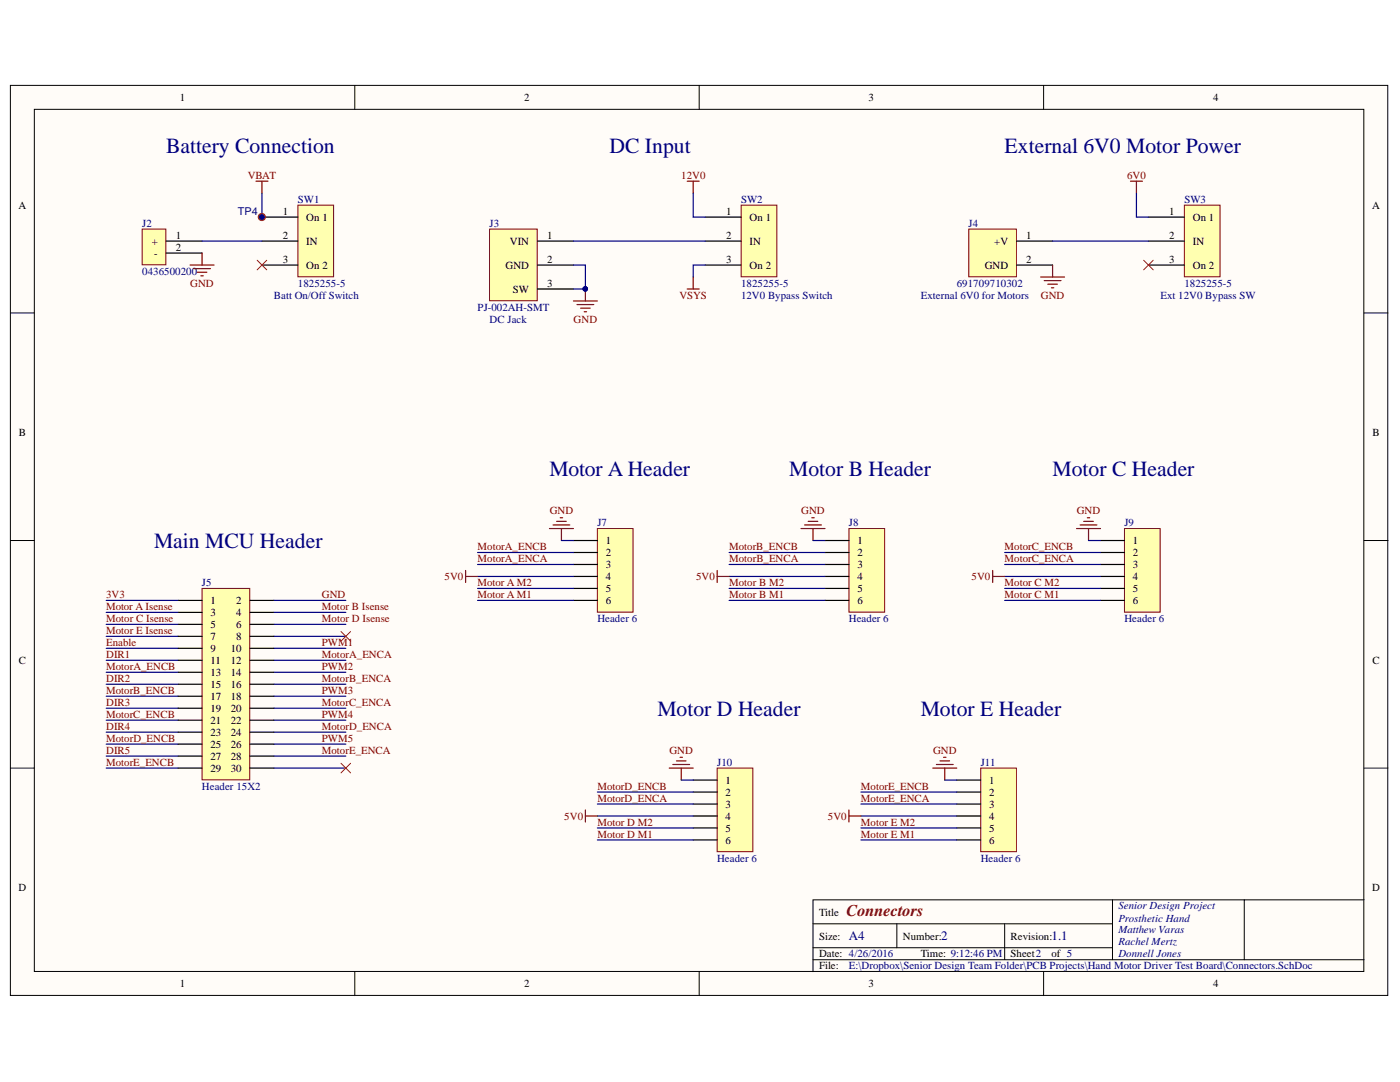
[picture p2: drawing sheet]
<svg xmlns="http://www.w3.org/2000/svg" width="279mm" height="216mm" viewBox="0 0 279 216" stroke-linecap="round" stroke-linejoin="round" font-family="sans-serif">
<defs><g id="words">
<g font-size="4.3" fill="#000080">
<text x="33.2" y="30.4">Battery Connection</text>
<text x="121.6" y="30.4">DC Input</text>
<text x="200.5" y="30.4">External 6V0 Motor Power</text>
<text x="109.7" y="95">Motor A Header</text>
<text x="157.5" y="95">Motor B Header</text>
<text x="210.1" y="95">Motor C Header</text>
<text x="30.7" y="109.3">Main MCU Header</text>
<text x="131.2" y="142.8">Motor D Header</text>
<text x="183.8" y="142.8">Motor E Header</text>
</g>
<text font-size="3.3" fill="#800000" x="169" y="182.7">Connectors</text>
<g font-size="2.6" fill="#000080">
<text x="169.4" y="187.6">A4</text>
<text x="187.8" y="187.6">2</text>
<text x="209.8" y="187.6">1.1</text>
</g>
<g font-size="2.2">
<text x="35.9" y="20.2">1</text>
<text x="104.6" y="20.2">2</text>
<text x="173.3" y="20.2">3</text>
<text x="242.1" y="20.2">4</text>
<text x="3.7" y="41.7">A</text>
<text x="273.8" y="41.7">A</text>
<text x="35.1" y="47.7">1</text>
<text x="56.5" y="42.9">1</text>
<text x="56.5" y="47.7">2</text>
<text x="61.1" y="44.1">On 1</text>
<text x="109.2" y="47.7">1</text>
<text x="144.9" y="42.9">1</text>
<text x="144.9" y="47.7">2</text>
<text x="149.6" y="44.1">On 1</text>
<text x="204.8" y="47.7">1</text>
<text x="233.4" y="42.9">1</text>
<text x="233.4" y="47.7">2</text>
<text x="238.1" y="44.1">On 1</text>
<text x="30.3" y="48.8">+</text>
<text x="30.7" y="51.2">-</text>
<text x="35.1" y="50">2</text>
<text x="56.5" y="52.4">3</text>
<text x="61.1" y="48.8">IN</text>
<text x="61.1" y="53.6">On 2</text>
<text x="100.9" y="53.6">GND</text>
<text x="101.8" y="48.8">VIN</text>
<text x="109.2" y="52.4">2</text>
<text x="144.9" y="52.4">3</text>
<text x="149.6" y="48.8">IN</text>
<text x="149.6" y="53.6">On 2</text>
<text x="196.5" y="53.6">GND</text>
<text x="198.4" y="48.8">+V</text>
<text x="204.8" y="52.4">2</text>
<text x="233.4" y="52.4">3</text>
<text x="238.1" y="48.8">IN</text>
<text x="238.1" y="53.6">On 2</text>
<text x="102.3" y="58.4">SW</text>
<text x="109.2" y="57.2">3</text>
<text x="3.8" y="87.1">B</text>
<text x="273.9" y="87.1">B</text>
<text x="120.9" y="108.6">1</text>
<text x="120.9" y="111">2</text>
<text x="120.9" y="113.4">3</text>
<text x="171.1" y="108.6">1</text>
<text x="171.1" y="111">2</text>
<text x="171.1" y="113.4">3</text>
<text x="226.1" y="108.6">1</text>
<text x="226.1" y="111">2</text>
<text x="226.1" y="113.4">3</text>
<text x="120.9" y="115.8">4</text>
<text x="120.9" y="118.1">5</text>
<text x="171.1" y="115.8">4</text>
<text x="171.1" y="118.1">5</text>
<text x="226.1" y="115.8">4</text>
<text x="226.1" y="118.1">5</text>
<text x="42" y="120.5">1</text>
<text x="42" y="122.9">3</text>
<text x="42" y="125.3">5</text>
<text x="47.2" y="120.5">2</text>
<text x="47.2" y="122.9">4</text>
<text x="47.2" y="125.3">6</text>
<text x="120.9" y="120.5">6</text>
<text x="171.1" y="120.5">6</text>
<text x="226.1" y="120.5">6</text>
<text x="42" y="127.7">7</text>
<text x="42" y="130.1">9</text>
<text x="46.1" y="130.1">10</text>
<text x="47.2" y="127.7">8</text>
<text x="3.8" y="132.5">C</text>
<text x="42" y="132.5">11</text>
<text x="42" y="134.9">13</text>
<text x="42" y="137.2">15</text>
<text x="46.1" y="132.5">12</text>
<text x="46.1" y="134.9">14</text>
<text x="46.1" y="137.2">16</text>
<text x="273.9" y="132.5">C</text>
<text x="42" y="139.7">17</text>
<text x="42" y="142.1">19</text>
<text x="46.1" y="139.7">18</text>
<text x="46.1" y="142.1">20</text>
<text x="42" y="144.4">21</text>
<text x="42" y="146.8">23</text>
<text x="42" y="149.2">25</text>
<text x="46.1" y="144.4">22</text>
<text x="46.1" y="146.8">24</text>
<text x="46.1" y="149.2">26</text>
<text x="42" y="151.6">27</text>
<text x="42" y="154">29</text>
<text x="46.1" y="151.6">28</text>
<text x="46.1" y="154">30</text>
<text x="144.8" y="156.4">1</text>
<text x="144.8" y="158.8">2</text>
<text x="144.8" y="161.2">3</text>
<text x="197.4" y="156.4">1</text>
<text x="197.4" y="158.8">2</text>
<text x="197.4" y="161.2">3</text>
<text x="144.8" y="163.5">4</text>
<text x="144.8" y="165.9">5</text>
<text x="197.4" y="163.5">4</text>
<text x="197.4" y="165.9">5</text>
<text x="144.8" y="168.3">6</text>
<text x="197.4" y="168.3">6</text>
<text x="3.7" y="177.9">D</text>
<text x="273.8" y="177.9">D</text>
<text x="163.5" y="182.7">Title</text>
<text x="163.5" y="187.5">Size:</text>
<text x="163.5" y="191">Date: 4/26/2016</text>
<text x="180.2" y="187.5">Number:</text>
<text x="183.8" y="191">Time: 9:12:46 PM</text>
<text x="201.7" y="187.5">Revision:</text>
<text x="201.7" y="191">Sheet2</text>
<text x="209.8" y="191">of 5</text>
<text x="35.9" y="197">1</text>
<text x="104.6" y="197">2</text>
<text x="163.5" y="193.4">File:</text>
<text x="173.3" y="197">3</text>
<text x="242.1" y="197">4</text>
</g>
<g font-size="2.2" fill="#800000">
<text x="49.5" y="35.7">VBAT</text>
<text x="136" y="35.7">12V0</text>
<text x="224.9" y="35.7">6V0</text>
<text x="38" y="57.2">GND</text>
<text x="135.6" y="59.6">VSYS</text>
<text x="207.7" y="59.6">GND</text>
<text x="114.5" y="64.4">GND</text>
<text x="109.7" y="102.6">GND</text>
<text x="159.9" y="102.6">GND</text>
<text x="214.9" y="102.6">GND</text>
<text x="95.3" y="112.2">MotorA_ENCA</text>
<text x="95.3" y="109.8">MotorA_ENCB</text>
<text x="145.5" y="112.2">MotorB_ENCA</text>
<text x="145.5" y="109.8">MotorB_ENCB</text>
<text x="200.5" y="112.2">MotorC_ENCA</text>
<text x="200.5" y="109.8">MotorC_ENCB</text>
<text x="21.2" y="119.4">3V3</text>
<text x="64.2" y="119.4">GND</text>
<text x="88.7" y="115.8">5V0</text>
<text x="95.3" y="119.4">Motor A M1</text>
<text x="95.3" y="116.9">Motor A M2</text>
<text x="138.9" y="115.8">5V0</text>
<text x="145.5" y="119.4">Motor B M1</text>
<text x="145.5" y="116.9">Motor B M2</text>
<text x="193.9" y="115.8">5V0</text>
<text x="200.5" y="119.4">Motor C M1</text>
<text x="200.5" y="116.9">Motor C M2</text>
<text x="21.2" y="121.7">Motor A Isense</text>
<text x="21.2" y="124.1">Motor C Isense</text>
<text x="64.2" y="121.7">Motor B Isense</text>
<text x="64.2" y="124.1">Motor D Isense</text>
<text x="21.2" y="128.9">Enable</text>
<text x="21.2" y="131.3">DIR1</text>
<text x="21.2" y="126.5">Motor E Isense</text>
<text x="64.2" y="128.9">PWM1</text>
<text x="64.2" y="131.3">MotorA_ENCA</text>
<text x="21.2" y="133.7">MotorA_ENCB</text>
<text x="21.2" y="136.1">DIR2</text>
<text x="64.2" y="133.7">PWM2</text>
<text x="64.2" y="136.1">MotorB_ENCA</text>
<text x="21.2" y="138.5">MotorB_ENCB</text>
<text x="21.2" y="140.8">DIR3</text>
<text x="21.2" y="143.2">MotorC_ENCB</text>
<text x="64.2" y="138.5">PWM3</text>
<text x="64.2" y="140.8">MotorC_ENCA</text>
<text x="64.2" y="143.2">PWM4</text>
<text x="21.2" y="145.6">DIR4</text>
<text x="21.2" y="148">MotorD_ENCB</text>
<text x="64.2" y="145.6">MotorD_ENCA</text>
<text x="64.2" y="148">PWM5</text>
<text x="21.2" y="150.4">DIR5</text>
<text x="21.2" y="152.8">MotorE_ENCB</text>
<text x="64.2" y="150.4">MotorE_ENCA</text>
<text x="133.6" y="150.4">GND</text>
<text x="186.2" y="150.4">GND</text>
<text x="119.2" y="160">MotorD_ENCA</text>
<text x="119.2" y="157.6">MotorD_ENCB</text>
<text x="171.8" y="160">MotorE_ENCA</text>
<text x="171.8" y="157.6">MotorE_ENCB</text>
<text x="112.6" y="163.5">5V0</text>
<text x="119.2" y="167.1">Motor D M1</text>
<text x="119.2" y="164.8">Motor D M2</text>
<text x="165.2" y="163.5">5V0</text>
<text x="171.8" y="167.1">Motor E M1</text>
<text x="171.8" y="164.8">Motor E M2</text>
</g>
<g font-size="2.2" fill="#000080">
<text x="59.5" y="40.5">SW1</text>
<text x="147.9" y="40.5">SW2</text>
<text x="236.4" y="40.5">SW3</text>
<text x="28.4" y="45.2">J2</text>
<text x="97.7" y="45.2">J3</text>
<text x="193.3" y="45.2">J4</text>
<text x="28.4" y="54.8">0436500200</text>
<text x="54.7" y="59.6">Batt On/Off Switch</text>
<text x="59.5" y="57.2">1825255-5</text>
<text x="147.9" y="59.6">12V0 Bypass Switch</text>
<text x="147.9" y="57.2">1825255-5</text>
<text x="183.8" y="59.6">External 6V0 for Motors</text>
<text x="190.9" y="57.2">691709710302</text>
<text x="231.6" y="59.6">Ext 12V0 Bypass SW</text>
<text x="236.4" y="57.2">1825255-5</text>
<text x="95.3" y="62">PJ-002AH-SMT</text>
<text x="97.7" y="64.4">DC Jack</text>
<text x="119.2" y="105">J7</text>
<text x="169.4" y="105">J8</text>
<text x="224.4" y="105">J9</text>
<text x="40.3" y="116.9">J5</text>
<text x="119.2" y="124.1">Header 6</text>
<text x="169.4" y="124.1">Header 6</text>
<text x="224.4" y="124.1">Header 6</text>
<text x="143.1" y="152.8">J10</text>
<text x="195.7" y="152.8">J11</text>
<text x="40.3" y="157.6">Header 15X2</text>
<text x="143.1" y="171.9">Header 6</text>
<text x="195.7" y="171.9">Header 6</text>
<text x="223.2" y="181.5">Senior Design Project</text>
<text x="223.2" y="183.9">Prosthetic Hand</text>
<text x="223.2" y="186.2">Matthew Varas</text>
<text x="223.2" y="188.7">Rachel Mertz</text>
<text x="223.2" y="191">Donnell Jones</text>
<text x="169.4" y="193.4">E:\Dropbox\Senior Design Team Folder\PCB Projects\Hand Motor Driver Test Board\Connectors.SchDoc</text>
</g>
<text font-size="2.2" fill="#070e75" x="47.5" y="42.9">TP4</text>
</g></defs>
<g fill="#fffcf8" stroke="#000" stroke-width=".2">
<path d="M2.1 17h274.9v181.6h-274.9z"/>
<path d="M6.9 21.8h265.3v172h-265.3z"/>
</g>
<g fill="none" stroke="#000" stroke-width=".2">
<path d="M70.8 17v4.8M139.5 17v4.8M208.3 17v4.8M2.1 62.4h4.8M272.2 62.4h4.8M2.1 107.9h4.8M272.2 107.9h4.8M2.1 153.3h4.8M272.2 153.3h4.8M222 179.6v11.9M248.3 179.6h-86v14.3M272.2 179.6h-23.9v11.9"/>
<path d="M70.8 193.9v4.8M139.5 193.9v4.8M162.3 184.3h59.7M162.3 191.5h109.9M162.3 189.1h59.7M179 184.3v4.8M200.5 184.3v7.2M208.3 193.9v4.8"/>
</g>
<path d="M28.4 45.7h4.7v7.1h-4.7z" fill="#ffffb0" stroke="#800000" stroke-width=".2"/>
<path d="M33.2 48.1h7.1M33.2 50.5h7.1" fill="none" stroke="#000" stroke-width=".24"/>
<path d="M37.9 52.9h4.8M38.7 53.6h3.3M39.4 54.3h1.9M40.1 55h.5M40.3 50.5v2.4" fill="none" stroke="#800000" stroke-width=".24"/>
<path d="M59.4 40.9h7.2v14.3h-7.2z" fill="#ffffb0" stroke="#800000" stroke-width=".2"/>
<path d="M52.3 43.3h7.1M52.3 48.1h7.1M52.3 52.9h7.1" fill="none" stroke="#000" stroke-width=".24"/>
<circle cx="52.3" cy="43.3" r=".45" fill="#000080" stroke="#000080" stroke-width=".2"/>
<path d="M52.3 38.5v4.8M40.3 48.1h12" fill="none" stroke="#000080" stroke-width=".24"/>
<path d="M51.1 36.2h2.4M52.3 36.2v2.3" fill="none" stroke="#800000" stroke-width=".24"/>
<circle cx="52.3" cy="43.3" r=".45" fill="#443c3e" stroke="#bf0000" stroke-width=".2"/>
<circle cx="52.3" cy="43.3" r=".69" fill="none" stroke="#bf0000" stroke-width=".24"/>
<circle cx="52.3" cy="43.3" r=".45" fill="#000080" stroke="#000080" stroke-width=".2"/>
<path d="M51.3 51.9l1.9 1.9M53.2 51.9l-1.9 1.9" fill="none" stroke="#f00" stroke-width=".2"/>
<path d="M97.7 45.7h9.5v14.3h-9.5z" fill="#ffffb0" stroke="#800000" stroke-width=".2"/>
<path d="M107.3 48.1h7.1M107.3 52.9h7.1M107.3 57.7h7.1" fill="none" stroke="#000" stroke-width=".24"/>
<path d="M116.8 57.7v2.4M114.4 60.1h4.8M115.2 60.8h3.3M115.9 61.5h1.9M116.6 62.2h.5" fill="none" stroke="#800000" stroke-width=".24"/>
<circle cx="116.8" cy="57.6" r=".45" fill="#000080" stroke="#000080" stroke-width=".2"/>
<path d="M114.4 52.9h2.4v4.8h-2.4" fill="none" stroke="#000080" stroke-width=".24"/>
<path d="M147.9 40.9h7.1v14.3h-7.1z" fill="#ffffb0" stroke="#800000" stroke-width=".2"/>
<path d="M140.7 43.3h7.2M140.7 48.1h7.2M140.7 52.9h7.2" fill="none" stroke="#000" stroke-width=".24"/>
<path d="M138.3 38.5v4.8h2.4M114.4 48.1h26.3M140.7 52.9h-2.4v2.4" fill="none" stroke="#000080" stroke-width=".24"/>
<path d="M137.1 36.2h2.4M138.3 36.2v2.3M137.1 57.7h2.4M138.3 55.3v2.4" fill="none" stroke="#800000" stroke-width=".24"/>
<path d="M193.3 45.7h9.5v9.5h-9.5z" fill="#ffffb0" stroke="#800000" stroke-width=".2"/>
<path d="M202.9 48.1h7.2M202.9 52.9h7.2" fill="none" stroke="#000" stroke-width=".24"/>
<path d="M236.4 40.9h7.1v14.3h-7.1z" fill="#ffffb0" stroke="#800000" stroke-width=".2"/>
<path d="M229.2 43.3h7.2M229.2 48.1h7.2M229.2 52.9h7.2" fill="none" stroke="#000" stroke-width=".24"/>
<path d="M225.6 36.2h2.4M226.8 36.2v2.3M207.7 55.3h4.8M208.4 56h3.3M209.1 56.7h1.9M209.8 57.4h.5M210.1 52.9v2.4" fill="none" stroke="#800000" stroke-width=".24"/>
<g fill="none" stroke="#000080" stroke-width=".24">
<path d="M226.8 38.5v4.8h2.4M210.1 48.1h19.1M21.2 127h14.3M21.2 129.4h14.3M21.2 131.8h14.3M21.2 134.1h14.3M21.2 136.5h14.3M21.2 138.9h14.3M54.7 127h14.3M54.7 129.4h14.3M54.7 131.8h14.3M54.7 134.1h14.3"/>
<path d="M54.7 136.5h14.3M54.7 138.9h14.3M21.2 141.3h14.3M21.2 143.7h14.3M21.2 146.1h14.3M21.2 148.5h14.3M21.2 150.9h14.3M21.2 153.3h14.3M54.7 141.3h14.3M54.7 143.7h14.3M54.7 146.1h14.3M54.7 148.5h14.3"/>
<path d="M54.7 150.9h14.3M54.7 153.3h14.3"/>
</g>
<path d="M228.2 51.9l1.9 1.9M230.1 51.9l-1.9 1.9M68.1 152.3l1.9 1.9M70 152.3l-1.9 1.9" fill="none" stroke="#f00" stroke-width=".2"/>
<path d="M119.2 105.5h7.1v16.6h-7.1z" fill="#ffffb0" stroke="#800000" stroke-width=".2"/>
<path d="M114.4 107.9h4.8M114.4 110.2h4.8M114.4 112.6h4.8M114.4 115h4.8M114.4 117.4h4.8M114.4 119.8h4.8" fill="none" stroke="#000" stroke-width=".24"/>
<path d="M169.4 105.5h7.1v16.6h-7.1z" fill="#ffffb0" stroke="#800000" stroke-width=".2"/>
<path d="M164.6 107.9h4.8M164.6 110.2h4.8M164.6 112.6h4.8M164.6 115h4.8M164.6 117.4h4.8M164.6 119.8h4.8" fill="none" stroke="#000" stroke-width=".24"/>
<path d="M224.4 105.5h7.1v16.6h-7.1z" fill="#ffffb0" stroke="#800000" stroke-width=".2"/>
<path d="M219.6 107.9h4.8M219.6 110.2h4.8M219.6 112.6h4.8M219.6 115h4.8M219.6 117.4h4.8M219.6 119.8h4.8" fill="none" stroke="#000" stroke-width=".24"/>
<path d="M143.1 153.3h7.2v16.6h-7.2z" fill="#ffffb0" stroke="#800000" stroke-width=".2"/>
<path d="M138.3 155.7h4.8M138.3 158h4.8M138.3 160.4h4.8M138.3 162.8h4.8M138.3 165.2h4.8M138.3 167.6h4.8" fill="none" stroke="#000" stroke-width=".24"/>
<path d="M195.7 153.3h7.1v16.6h-7.1z" fill="#ffffb0" stroke="#800000" stroke-width=".2"/>
<path d="M190.9 155.7h4.8M190.9 158h4.8M190.9 160.4h4.8M190.9 162.8h4.8M190.9 165.2h4.8M190.9 167.6h4.8" fill="none" stroke="#000" stroke-width=".24"/>
<g fill="none" stroke="#800000" stroke-width=".24">
<path d="M92.9 113.8v2.4M92.9 115h2.4M109.7 105.5h4.7M110.4 104.7h3.3M111.1 104h1.9M111.8 103.3h.5M112 105.5v2.4M143.1 115h2.4M143.1 113.8v2.4M159.9 105.5h4.7M160.6 104.7h3.3M161.3 104h1.9"/>
<path d="M162 103.3h.5M162.3 105.5v2.4M198.1 115h2.4M198.1 113.8v2.4M214.8 105.5h4.8M215.6 104.7h3.3M216.3 104h1.9M217 103.3h.5M217.2 105.5v2.4M133.6 153.3h4.7M134.3 152.5h3.3M135 151.8h1.9"/>
<path d="M135.7 151.1h.5M136 153.3v2.4M186.2 153.3h4.7M186.9 152.5h3.3M187.6 151.8h1.9M188.3 151.1h.5M188.5 153.3v2.4M116.8 161.6v2.4M116.8 162.8h2.4M169.4 162.8h2.4M169.4 161.6v2.4"/>
</g>
<g fill="none" stroke="#000080" stroke-width=".24">
<path d="M95.3 110.2h19.1M95.3 112.6h19.1M95.3 115h19.1M95.3 117.4h19.1M95.3 119.8h19.1M112 107.9h2.4M145.5 110.2h19.1M145.5 112.6h19.1M145.5 115h19.1M145.5 117.4h19.1M145.5 119.8h19.1M162.3 107.9h2.3"/>
<path d="M200.5 110.2h19.1M200.5 112.6h19.1M200.5 115h19.1M200.5 117.4h19.1M200.5 119.8h19.1M217.2 107.9h2.4M119.2 158h19.1M136 155.7h2.3M171.8 158h19.1M188.5 155.7h2.4M119.2 160.4h19.1M119.2 162.8h19.1"/>
<path d="M119.2 165.2h19.1M119.2 167.6h19.1M171.8 160.4h19.1M171.8 162.8h19.1M171.8 165.2h19.1M171.8 167.6h19.1"/>
</g>
<path d="M40.3 117.4h9.5v38.2h-9.5z" fill="#ffffb0" stroke="#800000" stroke-width=".2"/>
<g fill="none" stroke="#000" stroke-width=".24">
<path d="M35.5 119.8h4.8M49.9 119.8h4.8M35.5 122.2h4.8M35.5 124.6h4.8M35.5 127h4.8M35.5 129.4h4.8M35.5 131.8h4.8M35.5 134.1h4.8M35.5 136.5h4.8M35.5 138.9h4.8M49.9 122.2h4.8M49.9 124.6h4.8"/>
<path d="M49.9 127h4.8M49.9 129.4h4.8M49.9 131.8h4.8M49.9 134.1h4.8M49.9 136.5h4.8M49.9 138.9h4.8M35.5 141.3h4.8M35.5 143.7h4.8M35.5 146.1h4.8M35.5 148.5h4.8M35.5 150.9h4.8M35.5 153.3h4.8"/>
<path d="M49.9 141.3h4.8M49.9 143.7h4.8M49.9 146.1h4.8M49.9 148.5h4.8M49.9 150.9h4.8M49.9 153.3h4.8"/>
</g>
<path d="M21.2 119.8h14.3M54.7 119.8h14.3M21.2 124.6h14.3M21.2 122.2h14.3M54.7 124.6h14.3M54.7 122.2h14.3" fill="none" stroke="#000080" stroke-width=".24"/>
<path d="M68.1 126l1.9 1.9M70 126l-1.9 1.9" fill="none" stroke="#f00" stroke-width=".2"/>
<use href="#words"/>
</svg>
